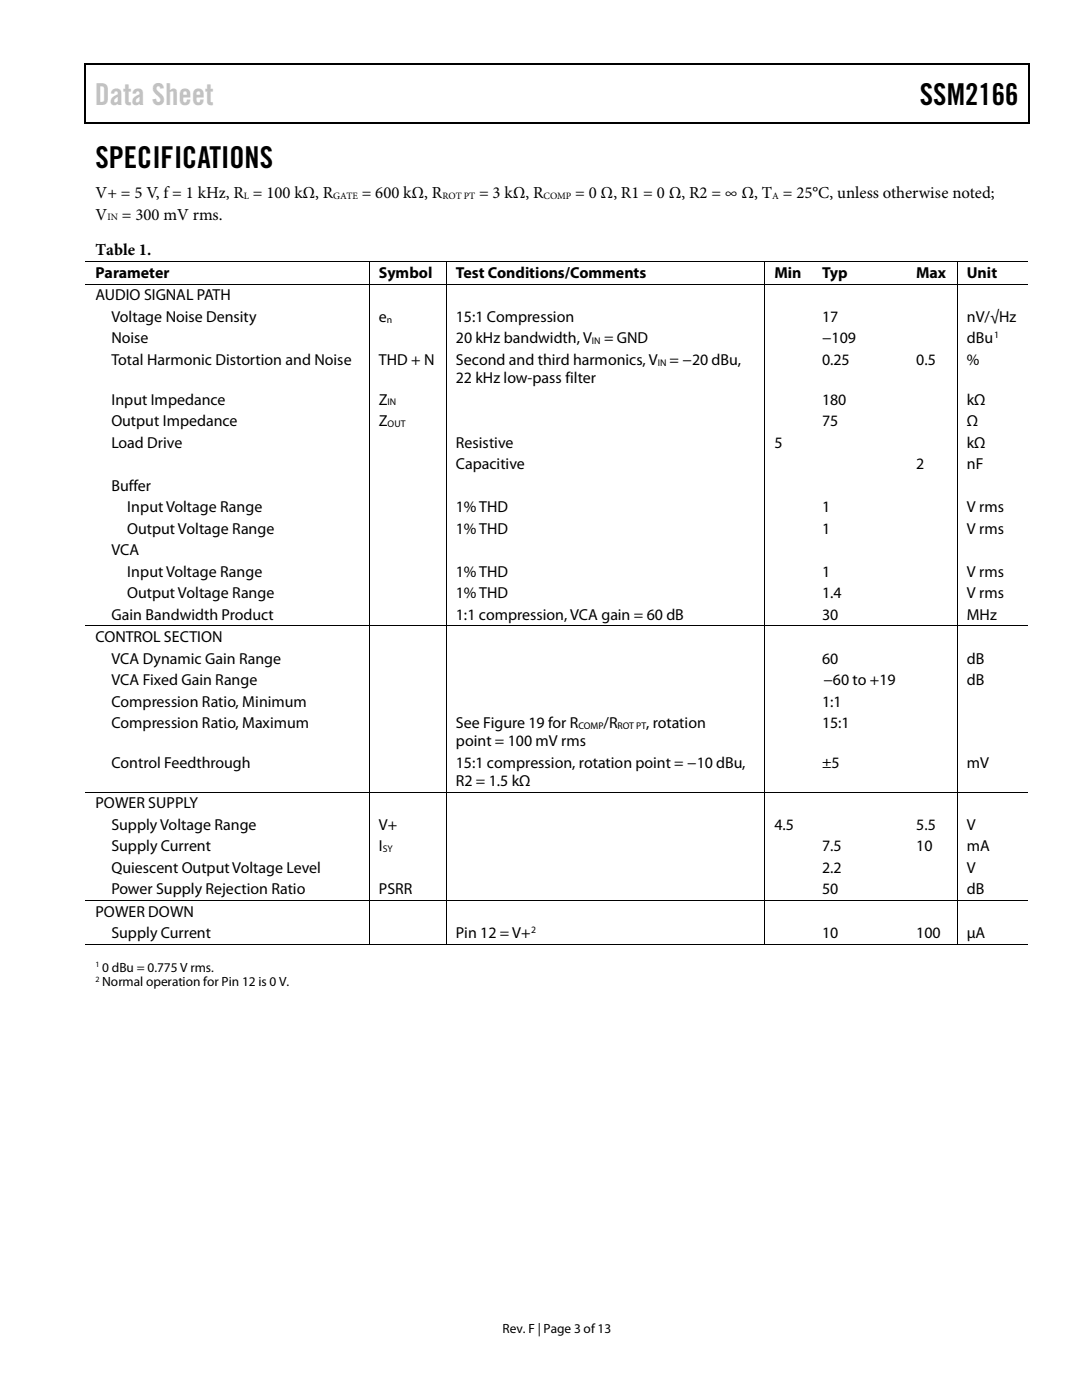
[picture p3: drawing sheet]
<svg xmlns="http://www.w3.org/2000/svg" width="216mm" height="279mm" viewBox="0 0 216 279" stroke-linecap="round" stroke-linejoin="round" font-family="sans-serif">
<defs><g id="words">
<text font-size="6" fill="#c1c1c1" x="18.9" y="20.9">Data Sheet</text>
<g font-size="6">
<text x="183.6" y="20.9">SSM2166</text>
<text x="19" y="33.6">SPECIFICATIONS</text>
</g>
<g font-size="3.3">
<text x="19" y="39.5">V+ = 5 V, f = 1 kHz, R = 100 kΩ, R</text>
<text x="72.2" y="39.5">= 600 kΩ, R</text>
<text x="95.6" y="39.5">= 3 kΩ, R</text>
<text x="114.8" y="39.5">= 0 Ω, R1 = 0 Ω, R2 = ∞ Ω, T = 25°C, unless otherwise noted;</text>
<text x="19.1" y="43.8">V</text>
<text x="24.3" y="43.8">= 300 mV rms.</text>
<text x="19.1" y="50.9">Table 1.</text>
</g>
<g font-size="3.2">
<text x="19" y="55.5">Parameter</text>
<text x="19" y="59.9">AUDIO SIGNAL PATH</text>
<text x="75.6" y="55.5">Symbol</text>
<text x="91" y="55.5">Test Conditions/Comments</text>
<text x="154.5" y="55.5">Min</text>
<text x="164" y="55.5">Typ</text>
<text x="182.8" y="55.5">Max</text>
<text x="192.9" y="55.5">Unit</text>
<text x="22.2" y="64.3">Voltage Noise Density</text>
<text x="75.6" y="64.3">e</text>
<text x="91" y="64.3">15:1 Compression</text>
<text x="164" y="64.3">17</text>
<text x="192.9" y="64.3">nV/√Hz</text>
<text x="22.2" y="68.5">Noise</text>
<text x="91" y="68.5">20 kHz bandwidth, V</text>
<text x="120.5" y="68.5">= GND</text>
<text x="164" y="68.5">−109</text>
<text x="192.9" y="68.5">dBu</text>
<text x="22.2" y="72.9">Total Harmonic Distortion and Noise</text>
<text x="75.6" y="72.9">THD + N</text>
<text x="91" y="72.9">Second and third harmonics, V</text>
<text x="91" y="76.5">22 kHz low-pass filter</text>
<text x="133.6" y="72.9">= −20 dBu,</text>
<text x="164" y="72.9">0.25</text>
<text x="182.8" y="72.9">0.5</text>
<text x="192.9" y="72.9">%</text>
<text x="22.2" y="80.7">Input Impedance</text>
<text x="75.6" y="80.7">Z</text>
<text x="164" y="80.7">180</text>
<text x="192.9" y="80.7">kΩ</text>
<text x="22.2" y="85">Output Impedance</text>
<text x="22.2" y="89.3">Load Drive</text>
<text x="75.6" y="85">Z</text>
<text x="91" y="89.3">Resistive</text>
<text x="154.5" y="89.3">5</text>
<text x="164" y="85">75</text>
<text x="192.9" y="89.3">kΩ</text>
<text x="192.9" y="85">Ω</text>
<text x="91" y="93.6">Capacitive</text>
<text x="182.8" y="93.6">2</text>
<text x="192.9" y="93.6">nF</text>
<text x="22.2" y="97.9">Buffer</text>
<text x="25.4" y="102.2">Input Voltage Range</text>
<text x="25.4" y="106.5">Output Voltage Range</text>
<text x="91" y="102.2">1% THD</text>
<text x="91" y="106.5">1% THD</text>
<text x="164" y="106.5">1</text>
<text x="164" y="102.2">1</text>
<text x="192.9" y="102.2">V rms</text>
<text x="192.9" y="106.5">V rms</text>
<text x="22.2" y="110.8">VCA</text>
<text x="25.4" y="115.1">Input Voltage Range</text>
<text x="25.4" y="119.4">Output Voltage Range</text>
<text x="91" y="115.1">1% THD</text>
<text x="91" y="119.4">1% THD</text>
<text x="164" y="115.1">1</text>
<text x="164" y="119.4">1.4</text>
<text x="192.9" y="119.4">V rms</text>
<text x="192.9" y="115.1">V rms</text>
<text x="22.2" y="123.7">Gain Bandwidth Product</text>
<text x="91" y="123.7">1:1 compression, VCA gain = 60 dB</text>
<text x="164" y="123.7">30</text>
<text x="192.9" y="123.7">MHz</text>
<text x="19" y="128.2">CONTROL SECTION</text>
<text x="22.2" y="132.5">VCA Dynamic Gain Range</text>
<text x="22.2" y="136.8">VCA Fixed Gain Range</text>
<text x="164" y="132.5">60</text>
<text x="164.3" y="136.8">−60 to +19</text>
<text x="192.9" y="132.5">dB</text>
<text x="192.9" y="136.8">dB</text>
<text x="22.2" y="141.1">Compression Ratio, Minimum</text>
<text x="164" y="141.1">1:1</text>
<text x="22.2" y="145.4">Compression Ratio, Maximum</text>
<text x="91" y="145.4">See Figure 19 for R</text>
<text x="91" y="149">point = 100 mV rms</text>
<text x="120.4" y="145.4">/R</text>
<text x="128.9" y="145.4">, rotation</text>
<text x="164" y="145.4">15:1</text>
<text x="22.2" y="153.2">Control Feedthrough</text>
<text x="91" y="153.2">15:1 compression, rotation point = −10 dBu,</text>
<text x="164" y="153.2">±5</text>
<text x="192.9" y="153.2">mV</text>
<text x="19" y="161.3">POWER SUPPLY</text>
<text x="91" y="156.8">R2 = 1.5 kΩ</text>
<text x="22.2" y="165.6">Supply Voltage Range</text>
<text x="75.6" y="165.6">V+</text>
<text x="154.5" y="165.6">4.5</text>
<text x="182.8" y="165.6">5.5</text>
<text x="192.9" y="165.6">V</text>
<text x="22.2" y="169.9">Supply Current</text>
<text x="75.6" y="169.9">I</text>
<text x="164" y="169.9">7.5</text>
<text x="182.8" y="169.9">10</text>
<text x="192.9" y="169.9">mA</text>
<text x="22.2" y="174.2">Quiescent Output Voltage Level</text>
<text x="22.2" y="178.5">Power Supply Rejection Ratio</text>
<text x="75.6" y="178.5">PSRR</text>
<text x="164" y="174.2">2.2</text>
<text x="164" y="178.5">50</text>
<text x="192.9" y="174.2">V</text>
<text x="192.9" y="178.5">dB</text>
<text x="19" y="183">POWER DOWN</text>
<text x="22.2" y="187.2">Supply Current</text>
<text x="91" y="187.2">Pin 12 = V+</text>
<text x="164" y="187.2">10</text>
<text x="182.8" y="187.2">100</text>
<text x="192.9" y="187.2">µA</text>
</g>
<g font-size="2.7">
<text x="20.4" y="193.9">0 dBu = 0.775 V rms.</text>
<text x="20.4" y="196.8">Normal operation for Pin 12 is 0 V.</text>
<text x="100.3" y="266">Rev. F | Page 3 of13</text>
</g>
<g font-size="1.9">
<text x="48.6" y="39.7">L</text>
<text x="66.5" y="39.7">GATE</text>
<text x="88.3" y="39.7">ROT PT</text>
<text x="108.5" y="39.7">COMP</text>
<text x="154.1" y="39.7">A</text>
<text x="21.4" y="44">IN</text>
<text x="77.2" y="64.4">n</text>
<text x="118.1" y="68.7">IN</text>
<text x="198.4" y="67.5">1</text>
<text x="131.2" y="73">IN</text>
<text x="77.3" y="80.9">IN</text>
<text x="77.3" y="85.2">OUT</text>
<text x="115.4" y="145.5">COMP</text>
<text x="123.2" y="145.5">ROT PT</text>
<text x="76.4" y="170.1">SY</text>
<text x="106" y="186.2">2</text>
</g>
<g font-size="1.6">
<text x="19" y="193">1</text>
<text x="19" y="196">2</text>
</g>
</g></defs>
<g fill="#000">
<path d="M16.9 12.7h.2v1h-.2zM16.9 12.7h.2v.3h-.2zM82.5 12.7h.3v.3h-.3zM205.1 12.7h.3v1h-.3zM205.1 12.7h.3v.3h-.3zM16.9 24.4h.2v.2h-.2zM82.3 24.4h.2v.2h-.2zM205.1 24.4h.3v.2h-.3zM73.6 52.1h.2v.2h-.2zM73.6 56.6h.2v.2h-.2zM89 52.1h.2v.2h-.2zM89 56.6h.2v.2h-.2z"/>
<path d="M152.5 52.1h.2v.2h-.2zM152.5 56.6h.2v.2h-.2zM162.1 52.1h.2v.2h-.2zM162.1 56.6h.2v.2h-.2zM180.9 52.1h.2v.2h-.2zM180.9 56.6h.2v.2h-.2zM190.9 52.1h.2v.2h-.2zM190.9 56.6h.2v.2h-.2zM73.6 124.8h.2v.2h-.2zM89 124.8h.2v.2h-.2zM152.5 124.8h.2v.2h-.2zM162.1 124.8h.2v.2h-.2z"/>
<path d="M180.9 124.8h.2v.2h-.2zM190.9 124.8h.2v.2h-.2zM73.6 158h.2v.2h-.2zM89 158h.2v.2h-.2zM152.5 158h.2v.2h-.2zM162.1 158h.2v.2h-.2zM180.9 158h.2v.2h-.2zM190.9 158h.2v.2h-.2zM73.6 179.7h.2v.1h-.2zM89 179.7h.2v.1h-.2zM152.5 179.7h.2v.1h-.2zM162.1 179.7h.2v.1h-.2z"/>
<path d="M180.9 179.7h.2v.1h-.2zM190.9 179.7h.2v.1h-.2zM73.6 188.4h.2v.2h-.2zM89 188.4h.2v.2h-.2zM152.5 188.4h.2v.2h-.2zM161.9 188.4h.2v.2h-.2zM180.7 188.4h.1v.2h-.1zM190.9 188.4h.2v.2h-.2z"/>
</g>
<path d="M17 13.7v10.7M17.1 12.8h65.4M82.8 12.8h122.3M205.2 13.7v10.7M17.1 24.5h188" fill="none" stroke="#000" stroke-width=".25"/>
<g fill="none" stroke="#000" stroke-width=".2">
<path d="M17.1 52.2h56.5M17.1 56.7h56.5M73.7 52.3v4.3M73.7 56.8v68M73.8 52.2h15.2M73.8 56.7h15.2M89.1 52.3v4.3M89.1 56.8v68M89.2 52.2h63.3M89.2 56.7h63.3M152.6 52.3v4.3M152.6 56.8v68"/>
<path d="M152.7 52.2h9.4M152.7 56.7h9.4M162.3 52.2h18.6M162.3 56.7h18.6M181.1 52.2h9.8M181.1 56.7h9.8M191 52.3v4.3M191 56.8v68M191.1 52.2h14M191.1 56.7h14M17.1 124.9h56.5M73.7 125v33"/>
<path d="M73.8 124.9h15.2M89.1 125v33M89.2 124.9h63.3M152.6 125v33M152.7 124.9h9.4M162.3 124.9h18.6M181.1 124.9h9.8M191 125v33M191.1 124.9h14M17.1 158.1h56.5M73.7 158.2v21.5M73.8 158.1h15.2"/>
<path d="M89.1 158.2v21.5M89.2 158.1h63.3M152.6 158.2v21.5M152.7 158.1h9.4M162.3 158.1h18.6M181.1 158.1h9.8M191 158.2v21.5M191.1 158.1h14M17.1 179.7h56.5M73.7 179.8v8.6M73.8 179.7h15.2M89.1 179.8v8.6"/>
<path d="M89.2 179.7h63.3M152.6 179.8v8.6M152.7 179.7h9.4M162.3 179.7h18.6M181.1 179.7h9.8M191 179.8v8.6M191.1 179.7h14M17.1 188.5h56.5M73.8 188.5h15.2M89.2 188.5h63.3M152.7 188.5h38.2M191.1 188.5h14"/>
</g>
<use href="#words"/>
</svg>
